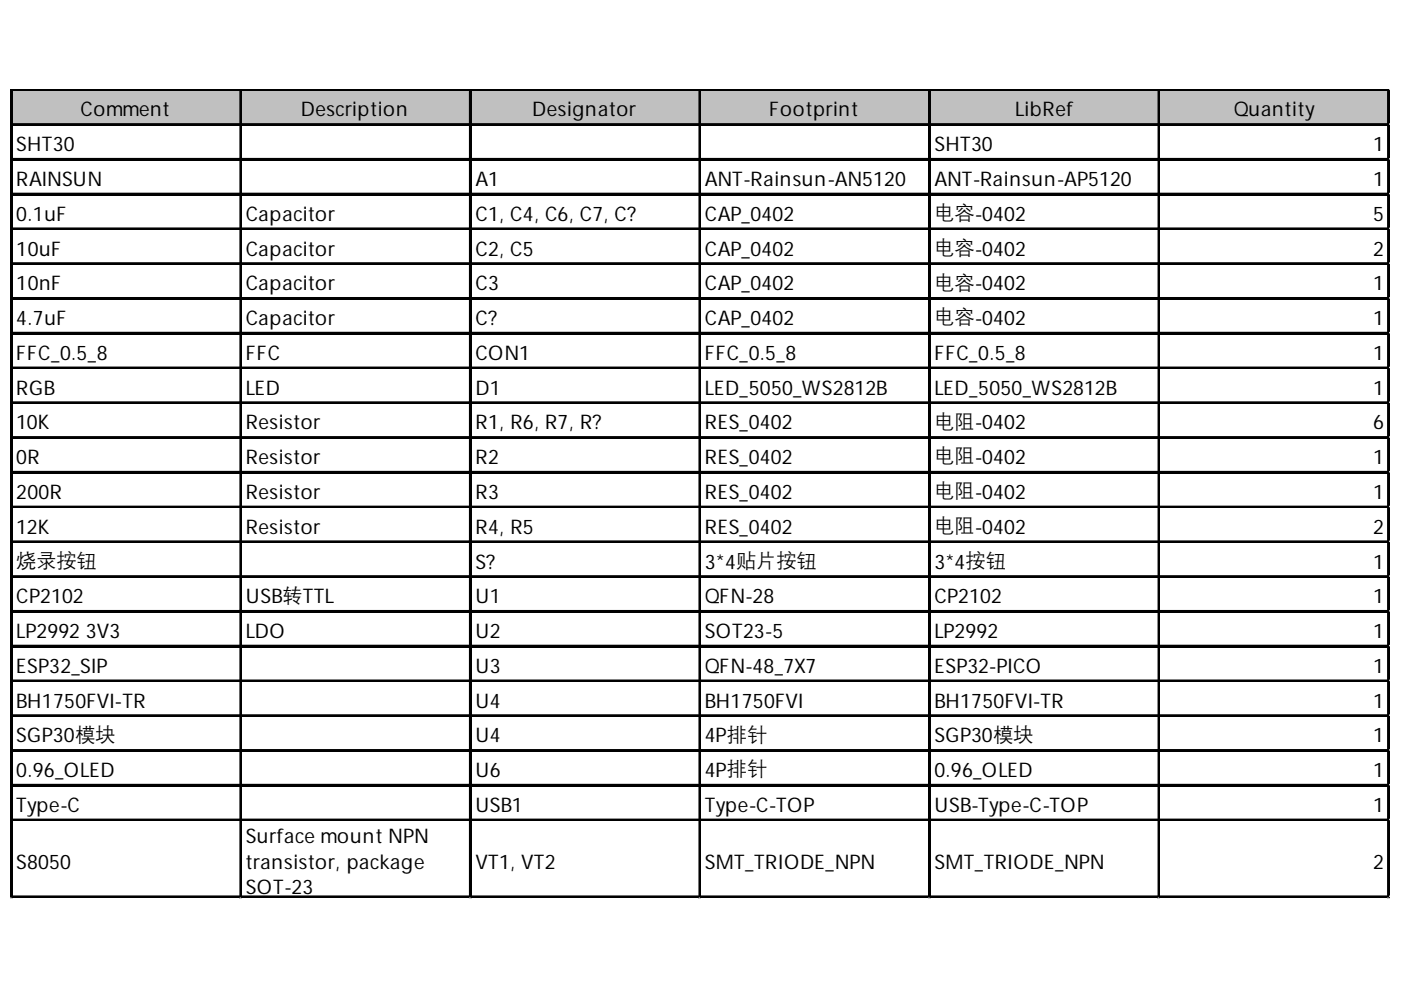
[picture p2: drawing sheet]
<svg xmlns="http://www.w3.org/2000/svg" width="297mm" height="210mm" viewBox="0 0 297 210" stroke-linecap="round" stroke-linejoin="round" font-family="sans-serif">
<defs><g id="words">
<g font-size="4.3">
<text x="17.1" y="24.7">Comment</text>
<text x="63.8" y="24.7">Description</text>
<text x="112.9" y="24.7">Designator</text>
<text x="163.1" y="24.7">Footprint</text>
<text x="215.2" y="24.7">LibRef</text>
<text x="261.6" y="24.7">Quantity</text>
<text x="3.5" y="32.1">SHT30</text>
<text x="198.1" y="32.1">SHT30</text>
<text x="291.2" y="32.1">1</text>
<text x="3.5" y="39.4">RAINSUN</text>
<text x="100.8" y="39.4">A1</text>
<text x="149.4" y="39.4">ANT-Rainsun-AN5120</text>
<text x="198.1" y="39.4">ANT-Rainsun-AP5120</text>
<text x="291.2" y="39.4">1</text>
<text x="3.5" y="46.8">0.1uF</text>
<text x="52.1" y="46.8">Capacitor</text>
<text x="100.8" y="46.8">C1, C4, C6, C7, C?</text>
<text x="149.4" y="46.8">CAP_0402</text>
<text x="198.1" y="46.4">电容-0402</text>
<text x="291.2" y="46.8">5</text>
<text x="198.1" y="53.8">电容-0402</text>
<text x="3.5" y="54.2">10uF</text>
<text x="52.1" y="54.2">Capacitor</text>
<text x="100.8" y="54.2">C2, C5</text>
<text x="149.4" y="54.2">CAP_0402</text>
<text x="291.2" y="54.2">2</text>
<text x="3.5" y="61.6">10nF</text>
<text x="52.1" y="61.6">Capacitor</text>
<text x="100.8" y="61.6">C3</text>
<text x="149.4" y="61.6">CAP_0402</text>
<text x="198.1" y="61.2">电容-0402</text>
<text x="291.2" y="61.6">1</text>
<text x="3.5" y="68.9">4.7uF</text>
<text x="52.1" y="68.9">Capacitor</text>
<text x="100.8" y="68.9">C?</text>
<text x="149.4" y="68.9">CAP_0402</text>
<text x="198.1" y="68.6">电容-0402</text>
<text x="291.2" y="68.9">1</text>
<text x="3.5" y="76.3">FFC_0.5_8</text>
<text x="52.1" y="76.3">FFC</text>
<text x="100.8" y="76.3">CON1</text>
<text x="149.4" y="76.3">FFC_0.5_8</text>
<text x="198.1" y="76.3">FFC_0.5_8</text>
<text x="291.2" y="76.3">1</text>
<text x="3.5" y="83.7">RGB</text>
<text x="52.1" y="83.7">LED</text>
<text x="100.8" y="83.7">D1</text>
<text x="149.4" y="83.7">LED_5050_WS2812B</text>
<text x="198.1" y="83.7">LED_5050_WS2812B</text>
<text x="291.2" y="83.7">1</text>
<text x="3.5" y="91.1">10K</text>
<text x="52.1" y="91.1">Resistor</text>
<text x="100.8" y="91.1">R1, R6, R7, R?</text>
<text x="149.4" y="91.1">RES_0402</text>
<text x="198.1" y="90.7">电阻-0402</text>
<text x="291.2" y="91.1">6</text>
<text x="3.5" y="98.4">0R</text>
<text x="52.1" y="98.4">Resistor</text>
<text x="100.8" y="98.4">R2</text>
<text x="149.4" y="98.4">RES_0402</text>
<text x="198.1" y="98.1">电阻-0402</text>
<text x="291.2" y="98.4">1</text>
<text x="3.5" y="105.8">200R</text>
<text x="52.1" y="105.8">Resistor</text>
<text x="100.8" y="105.8">R3</text>
<text x="149.4" y="105.8">RES_0402</text>
<text x="198.1" y="105.4">电阻-0402</text>
<text x="291.2" y="105.8">1</text>
<text x="3.5" y="113.2">12K</text>
<text x="52.1" y="113.2">Resistor</text>
<text x="100.8" y="113.2">R4, R5</text>
<text x="149.4" y="113.2">RES_0402</text>
<text x="198.1" y="112.8">电阻-0402</text>
<text x="291.2" y="113.2">2</text>
<text x="3.5" y="120.2">烧录按钮</text>
<text x="100.8" y="120.5">S?</text>
<text x="149.4" y="120.5">3*4贴片按钮</text>
<text x="198.1" y="120.5">3*4按钮</text>
<text x="291.2" y="120.5">1</text>
<text x="3.5" y="127.9">CP2102</text>
<text x="52.1" y="127.9">USB转TTL</text>
<text x="100.8" y="127.9">U1</text>
<text x="149.4" y="127.9">QFN-28</text>
<text x="198.1" y="127.9">CP2102</text>
<text x="291.2" y="127.9">1</text>
<text x="3.5" y="135.3">LP2992 3V3</text>
<text x="52.1" y="135.3">LDO</text>
<text x="100.8" y="135.3">U2</text>
<text x="149.4" y="135.3">SOT23-5</text>
<text x="198.1" y="135.3">LP2992</text>
<text x="291.2" y="135.3">1</text>
<text x="3.5" y="142.7">ESP32_SIP</text>
<text x="100.8" y="142.7">U3</text>
<text x="149.4" y="142.7">QFN-48_7X7</text>
<text x="198.1" y="142.7">ESP32-PICO</text>
<text x="291.2" y="142.7">1</text>
<text x="3.5" y="150">BH1750FVI-TR</text>
<text x="100.8" y="150">U4</text>
<text x="149.4" y="150">BH1750FVI</text>
<text x="198.1" y="150">BH1750FVI-TR</text>
<text x="291.2" y="150">1</text>
<text x="3.5" y="157.4">SGP30模块</text>
<text x="100.8" y="157.4">U4</text>
<text x="149.4" y="157.4">4P排针</text>
<text x="198.1" y="157.4">SGP30模块</text>
<text x="291.2" y="157.4">1</text>
<text x="3.5" y="164.8">0.96_OLED</text>
<text x="100.8" y="164.8">U6</text>
<text x="149.4" y="164.8">4P排针</text>
<text x="198.1" y="164.8">0.96_OLED</text>
<text x="291.2" y="164.8">1</text>
<text x="3.5" y="172.1">Type-C</text>
<text x="100.8" y="172.1">USB1</text>
<text x="149.4" y="172.1">Type-C-TOP</text>
<text x="198.1" y="172.1">USB-Type-C-TOP</text>
<text x="291.2" y="172.1">1</text>
<text x="52.1" y="178.7">Surface mount NPN</text>
<text x="3.5" y="184.2">S8050</text>
<text x="52.1" y="184.2">transistor, package</text>
<text x="100.8" y="184.2">VT1, VT2</text>
<text x="149.4" y="184.2">SMT_TRIODE_NPN</text>
<text x="198.1" y="184.2">SMT_TRIODE_NPN</text>
<text x="291.2" y="184.2">2</text>
<text x="52.1" y="189.6">SOT-23</text>
</g>
</g></defs>
<path d="M2.6 19.3h292.1v7.4h-292.1z" fill="#c0c0c0"/>
<g fill="none" stroke="#000" stroke-width=".39">
<path d="M2.3 18.9v171.5M2.5 18.9v171.5M2.7 18.9h292M2.7 19.1h292M50.9 19.3v171.1M51.1 19.3v171.1M99.6 19.3v171.1M99.8 19.3v171.1M148.3 19.3v171.1M148.5 19.3v171.1M196.9 19.3v171.1M197.1 19.3v171.1"/>
<path d="M245.6 19.3v171.1M245.8 19.3v171.1M294.3 19.3v171.1M294.5 19.3v171.1M2.7 26.3h292M2.7 26.5h292M2.7 33.7h292M2.7 33.9h292M2.7 41h292M2.7 41.2h292M2.7 48.4h292M2.7 48.6h292"/>
<path d="M2.7 55.8h292M2.7 56h292M2.7 63.2h292M2.7 63.4h292M2.7 70.5h292M2.7 70.7h292M2.7 77.9h292M2.7 78.1h292M2.7 85.3h292M2.7 85.5h292M2.7 92.7h292M2.7 92.8h292"/>
<path d="M2.7 100h292M2.7 100.2h292M2.7 107.4h292M2.7 107.6h292M2.7 114.8h292M2.7 115h292M2.7 122.1h292M2.7 122.3h292M2.7 129.5h292M2.7 129.7h292M2.7 136.9h292M2.7 137.1h292"/>
<path d="M2.7 144.3h292M2.7 144.5h292M2.7 151.6h292M2.7 151.8h292M2.7 159h292M2.7 159.2h292M2.7 166.4h292M2.7 166.6h292M2.7 173.8h292M2.7 173.9h292M2.7 190h292M2.7 190.2h292"/>
</g>
<path d="M2.3 190.4v.1" fill="none" stroke="#d4d4d4" stroke-width=".39"/>
<path d="M2.3 190.4l.4 .1z" fill="#d4d4d4"/>
<path d="M50.9 190.4v.1" fill="none" stroke="#d4d4d4" stroke-width=".39"/>
<path d="M50.9 190.4l.4 .1z" fill="#d4d4d4"/>
<path d="M99.6 190.4v.1" fill="none" stroke="#d4d4d4" stroke-width=".39"/>
<path d="M99.6 190.4l.4 .1z" fill="#d4d4d4"/>
<path d="M148.3 190.4v.1" fill="none" stroke="#d4d4d4" stroke-width=".39"/>
<path d="M148.3 190.4l.4 .1z" fill="#d4d4d4"/>
<path d="M196.9 190.4v.1" fill="none" stroke="#d4d4d4" stroke-width=".39"/>
<path d="M196.9 190.4l.4 .1z" fill="#d4d4d4"/>
<path d="M245.6 190.4v.1" fill="none" stroke="#d4d4d4" stroke-width=".39"/>
<path d="M245.6 190.4l.4 .1z" fill="#d4d4d4"/>
<path d="M294.3 190.4v.1" fill="none" stroke="#d4d4d4" stroke-width=".39"/>
<path d="M294.3 190.4l.4 .1z" fill="#d4d4d4"/>
<path d="M294.7 18.9h.1" fill="none" stroke="#d4d4d4" stroke-width=".39"/>
<path d="M294.7 18.9v.4z" fill="#d4d4d4"/>
<path d="M294.7 26.3h.1" fill="none" stroke="#d4d4d4" stroke-width=".39"/>
<path d="M294.7 26.3v.4z" fill="#d4d4d4"/>
<path d="M294.7 33.7h.1" fill="none" stroke="#d4d4d4" stroke-width=".39"/>
<path d="M294.7 33.7v.4z" fill="#d4d4d4"/>
<path d="M294.7 41h.1" fill="none" stroke="#d4d4d4" stroke-width=".39"/>
<path d="M294.7 41v.4z" fill="#d4d4d4"/>
<path d="M294.7 48.4h.1" fill="none" stroke="#d4d4d4" stroke-width=".39"/>
<path d="M294.7 48.4v.4z" fill="#d4d4d4"/>
<path d="M294.7 55.8h.1" fill="none" stroke="#d4d4d4" stroke-width=".39"/>
<path d="M294.7 55.8v.4z" fill="#d4d4d4"/>
<path d="M294.7 63.2h.1" fill="none" stroke="#d4d4d4" stroke-width=".39"/>
<path d="M294.7 63.2v.4z" fill="#d4d4d4"/>
<path d="M294.7 70.5h.1" fill="none" stroke="#d4d4d4" stroke-width=".39"/>
<path d="M294.7 70.5v.4z" fill="#d4d4d4"/>
<path d="M294.7 77.9h.1" fill="none" stroke="#d4d4d4" stroke-width=".39"/>
<path d="M294.7 77.9v.4z" fill="#d4d4d4"/>
<path d="M294.7 85.3h.1" fill="none" stroke="#d4d4d4" stroke-width=".39"/>
<path d="M294.7 85.3v.4z" fill="#d4d4d4"/>
<path d="M294.7 92.7h.1" fill="none" stroke="#d4d4d4" stroke-width=".39"/>
<path d="M294.7 92.7v.3z" fill="#d4d4d4"/>
<path d="M294.7 100h.1" fill="none" stroke="#d4d4d4" stroke-width=".39"/>
<path d="M294.7 100v.4z" fill="#d4d4d4"/>
<path d="M294.7 107.4h.1" fill="none" stroke="#d4d4d4" stroke-width=".39"/>
<path d="M294.7 107.4v.4z" fill="#d4d4d4"/>
<path d="M294.7 114.8h.1" fill="none" stroke="#d4d4d4" stroke-width=".39"/>
<path d="M294.7 114.8v.4z" fill="#d4d4d4"/>
<path d="M294.7 122.1h.1" fill="none" stroke="#d4d4d4" stroke-width=".39"/>
<path d="M294.7 122.1v.4z" fill="#d4d4d4"/>
<path d="M294.7 129.5h.1" fill="none" stroke="#d4d4d4" stroke-width=".39"/>
<path d="M294.7 129.5v.4z" fill="#d4d4d4"/>
<path d="M294.7 136.9h.1" fill="none" stroke="#d4d4d4" stroke-width=".39"/>
<path d="M294.7 136.9v.4z" fill="#d4d4d4"/>
<path d="M294.7 144.3h.1" fill="none" stroke="#d4d4d4" stroke-width=".39"/>
<path d="M294.7 144.3v.4z" fill="#d4d4d4"/>
<path d="M294.7 151.6h.1" fill="none" stroke="#d4d4d4" stroke-width=".39"/>
<path d="M294.7 151.6v.4z" fill="#d4d4d4"/>
<path d="M294.7 159h.1" fill="none" stroke="#d4d4d4" stroke-width=".39"/>
<path d="M294.7 159v.4z" fill="#d4d4d4"/>
<path d="M294.7 166.4h.1" fill="none" stroke="#d4d4d4" stroke-width=".39"/>
<path d="M294.7 166.4v.4z" fill="#d4d4d4"/>
<path d="M294.7 173.8h.1" fill="none" stroke="#d4d4d4" stroke-width=".39"/>
<path d="M294.7 173.8v.3z" fill="#d4d4d4"/>
<path d="M294.7 190h.1" fill="none" stroke="#d4d4d4" stroke-width=".39"/>
<path d="M294.7 190v.4z" fill="#d4d4d4"/>
<use href="#words"/>
</svg>
